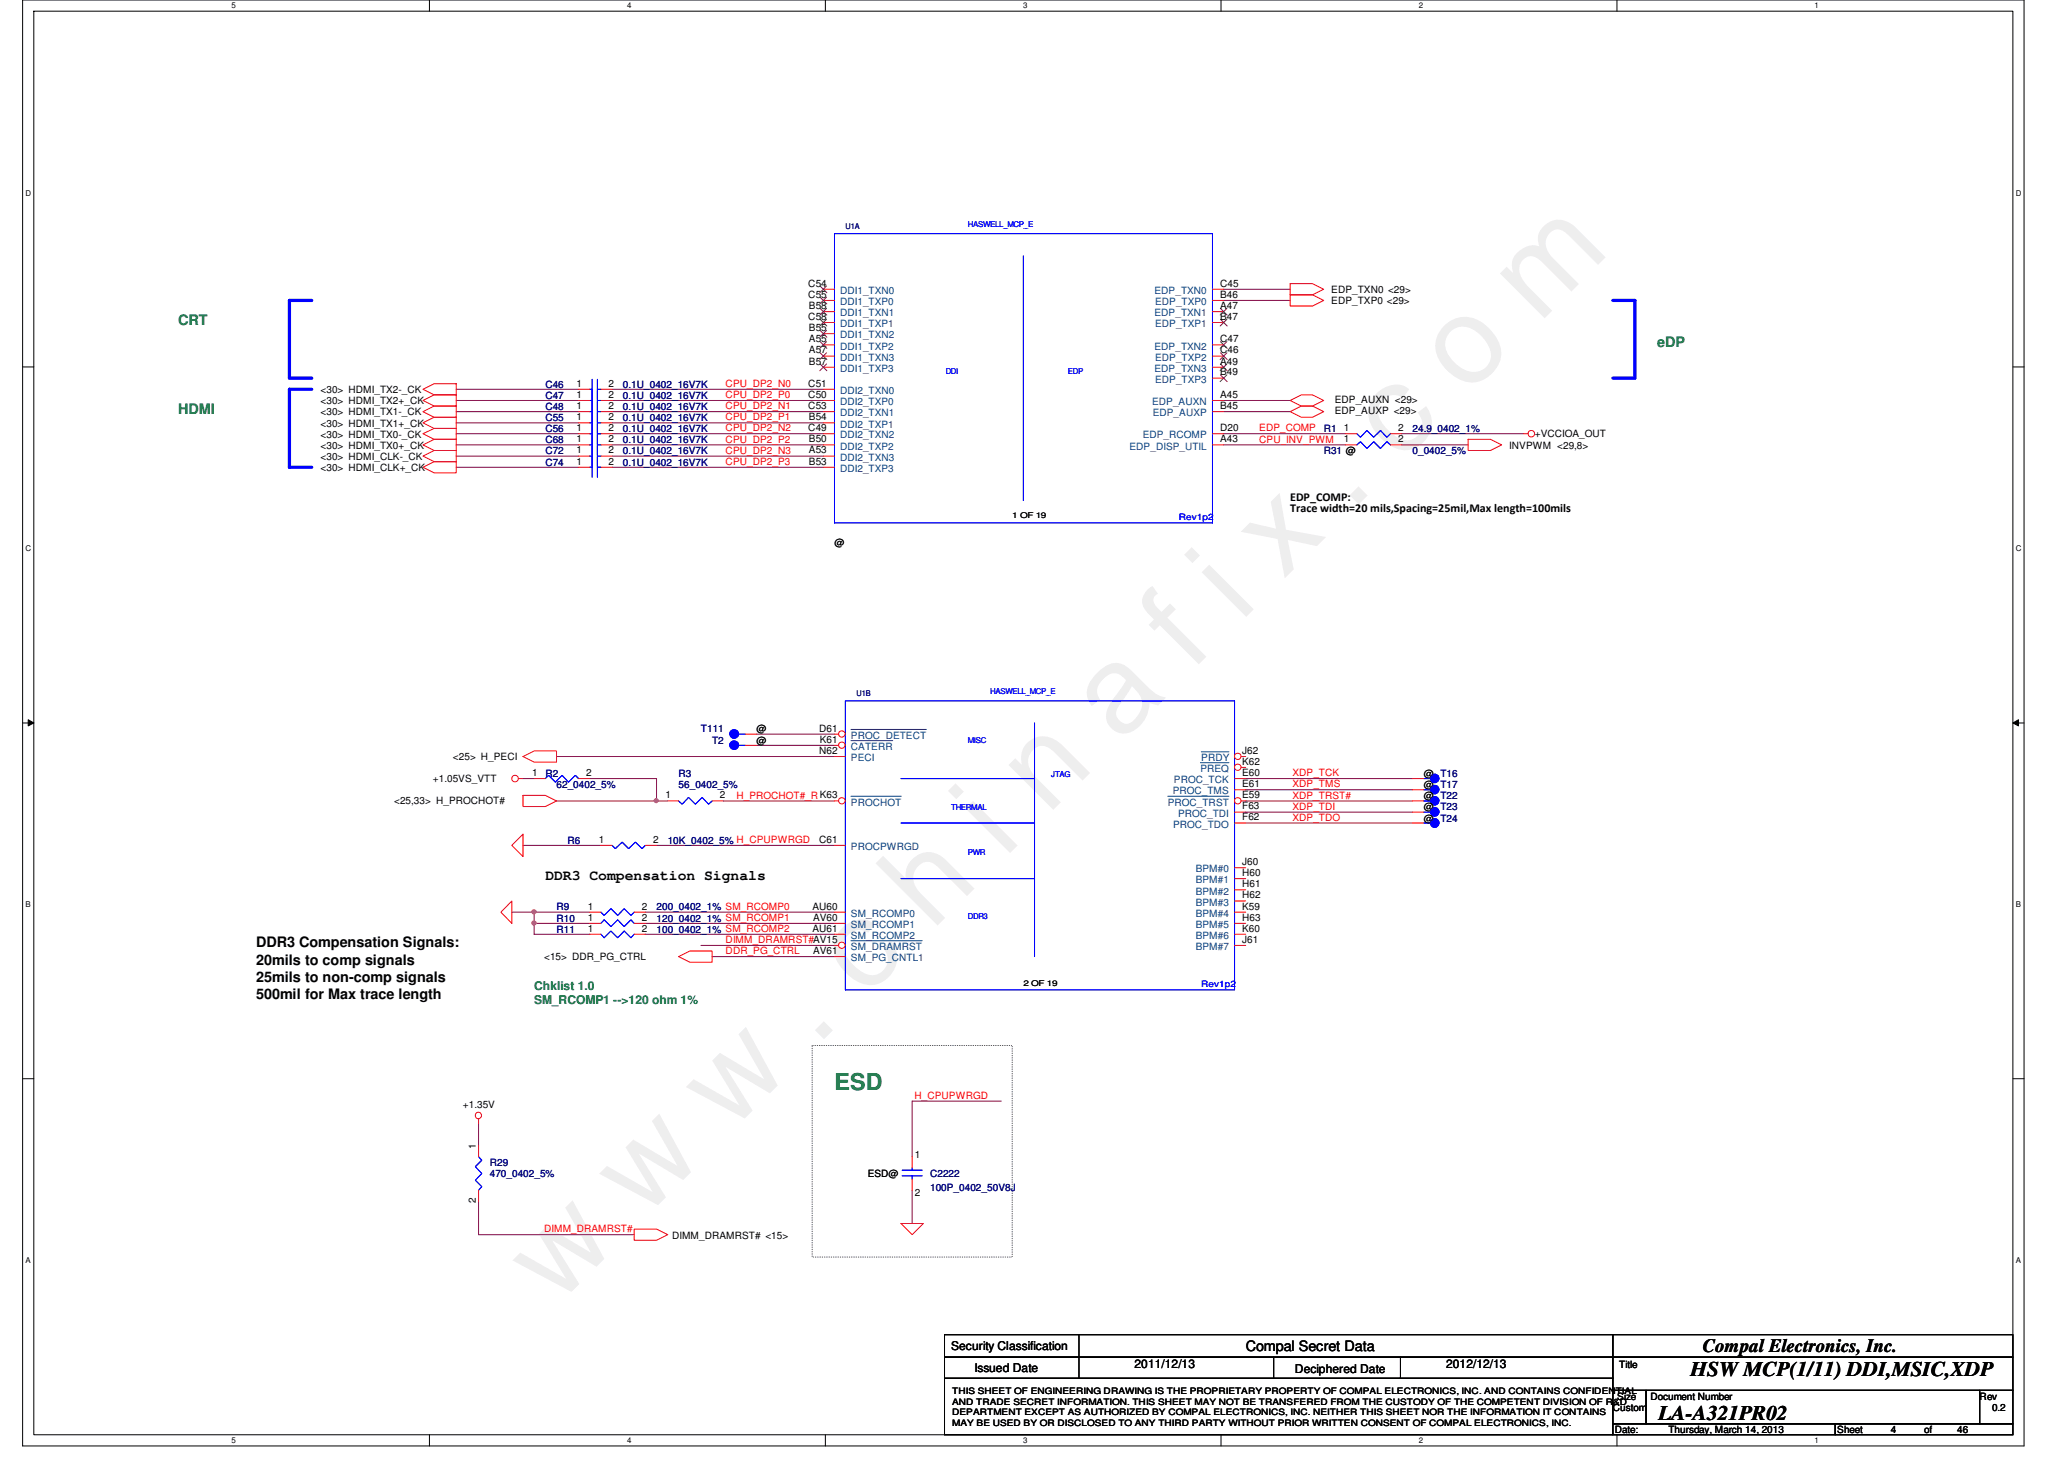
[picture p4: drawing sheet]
<svg xmlns="http://www.w3.org/2000/svg" width="297mm" height="210mm" viewBox="0 0 297 210" stroke-linecap="round" stroke-linejoin="round" font-family="sans-serif">
<defs><g id="words">
<text font-size="17.6" fill="#f0f" x="80.1" y="188" transform="rotate(-45 80.1 188)">w w w . c h i n a f i x . c o m</text>
<text font-size="3.3" fill="#008000" x="120.1" y="156.8">ESD</text>
<g font-size="3">
<text x="243.3" y="198">HSW MCP(1/11) DDI,MSIC,XDP</text>
<text x="238.7" y="204.3">LA-A321PR02</text>
</g>
<text font-size="2.7" x="245.1" y="194.5">Compal Electronics, Inc.</text>
<g font-size="2.1" fill="#008000">
<text x="25.7" y="46.7">CRT</text>
<text x="238.5" y="49.9">eDP</text>
<text x="25.7" y="59.5">HDMI</text>
</g>
<g font-size="2.1">
<text x="78.5" y="126.5">DDR3 Compensation Signals</text>
<text x="36.9" y="136.3">DDR3 Compensation Signals:</text>
<text x="36.9" y="138.8">20mils to comp signals</text>
<text x="36.9" y="141.2">25mils to non-comp signals</text>
<text x="36.9" y="143.7">500mil for Max trace length</text>
<text x="179.3" y="194.4">Compal Secret Data</text>
</g>
<g font-size="1.7">
<text x="185.7" y="73.7">Trace width=20 mils,Spacing=25mil,Max length=100mils</text>
<text x="185.7" y="72.1">EDP_COMP:</text>
<text x="136.9" y="194.3">Security Classification</text>
<text x="140.2" y="197.3">Issued Date</text>
<text x="163.3" y="196.8">2011/12/13</text>
<text x="186.3" y="197.5">Deciphered Date</text>
<text x="208.1" y="196.8">2012/12/13</text>
</g>
<g font-size="1.7" fill="#008000">
<text x="76.9" y="142.5">Chklist 1.0</text>
<text x="76.9" y="144.5">SM_RCOMP1 --&gt;120 ohm 1%</text>
</g>
<g font-size="1.4">
<text x="116.3" y="41.2">C54</text>
<text x="175.6" y="41.2">C45</text>
<text x="116.3" y="46">C58</text>
<text x="116.3" y="42.8">C55</text>
<text x="116.4" y="47.6">B55</text>
<text x="116.4" y="44.4">B58</text>
<text x="175.6" y="44.4">A47</text>
<text x="175.6" y="46">B47</text>
<text x="175.6" y="42.8">B46</text>
<text x="191.6" y="43.8">EDP_TXP0 &lt;29&gt;</text>
<text x="191.6" y="42.2">EDP_TXN0 &lt;29&gt;</text>
<text x="116.4" y="52.5">B57</text>
<text x="116.4" y="50.8">A57</text>
<text x="116.4" y="49.2">A55</text>
<text x="175.6" y="52.5">A49</text>
<text x="175.6" y="49.2">C47</text>
<text x="175.6" y="50.8">C46</text>
<text x="46.1" y="56.6">&lt;30&gt; HDMI_TX2-_CK</text>
<text x="46.1" y="58.2">&lt;30&gt; HDMI_TX2+_CK</text>
<text x="46.1" y="59.8">&lt;30&gt; HDMI_TX1-_CK</text>
<text x="83" y="57.2">1</text>
<text x="83" y="58.8">1</text>
<text x="83" y="55.6">1</text>
<text x="87.6" y="57.2">2</text>
<text x="87.6" y="58.8">2</text>
<text x="87.6" y="55.6">2</text>
<text x="116.3" y="58.8">C53</text>
<text x="116.3" y="55.6">C51</text>
<text x="116.3" y="57.2">C50</text>
<text x="175.6" y="57.2">A45</text>
<text x="175.6" y="58.8">B45</text>
<text x="175.6" y="54">B49</text>
<text x="192.1" y="59.6">EDP_AUXP &lt;29&gt;</text>
<text x="192.1" y="58">EDP_AUXN &lt;29&gt;</text>
<text x="46.1" y="61.4">&lt;30&gt; HDMI_TX1+_CK</text>
<text x="46.1" y="63">&lt;30&gt; HDMI_TX0-_CK</text>
<text x="46.1" y="64.6">&lt;30&gt; HDMI_TX0+_CK</text>
<text x="83" y="60.5">1</text>
<text x="83" y="62">1</text>
<text x="83" y="63.6">1</text>
<text x="83" y="65.2">1</text>
<text x="87.6" y="60.5">2</text>
<text x="87.6" y="62">2</text>
<text x="87.6" y="63.6">2</text>
<text x="87.6" y="65.2">2</text>
<text x="116.3" y="62">C49</text>
<text x="116.4" y="65.2">A53</text>
<text x="116.4" y="63.6">B50</text>
<text x="116.4" y="60.5">B54</text>
<text x="175.6" y="63.6">A43</text>
<text x="175.6" y="62">D20</text>
<text x="193.4" y="62">1</text>
<text x="193.4" y="63.6">1</text>
<text x="201.2" y="62">2</text>
<text x="201.2" y="63.6">2</text>
<text x="217.2" y="64.6">INVPWM &lt;29,8&gt;</text>
<text x="220.9" y="62.8">+VCCIOA_OUT</text>
<text x="46.1" y="66.2">&lt;30&gt; HDMI_CLK-_CK</text>
<text x="46.1" y="67.8">&lt;30&gt; HDMI_CLK+_CK</text>
<text x="83" y="66.8">1</text>
<text x="87.6" y="66.8">2</text>
<text x="116.4" y="66.8">B53</text>
<text x="120.1" y="78.5">@</text>
<text x="108.9" y="105.4">@</text>
<text x="108.9" y="107">@</text>
<text x="117.9" y="105.2">D61</text>
<text x="118" y="106.8">K61</text>
<text x="62.3" y="112.4">+1.05VS_VTT</text>
<text x="65.2" y="109.4">&lt;25&gt; H_PECI</text>
<text x="76.6" y="111.6">1</text>
<text x="84.4" y="111.6">2</text>
<text x="117.9" y="108.5">N62</text>
<text x="178.8" y="111.6">E60</text>
<text x="178.8" y="110">K62</text>
<text x="178.8" y="108.5">J62</text>
<text x="178.8" y="113.2">E61</text>
<text x="204.9" y="113.4">@ T17</text>
<text x="204.9" y="111.8">@ T16</text>
<text x="56.7" y="115.6">&lt;25,33&gt; H_PROCHOT#</text>
<text x="95.8" y="114.9">1</text>
<text x="103.6" y="114.9">2</text>
<text x="178.8" y="116.5">F63</text>
<text x="178.8" y="114.9">E59</text>
<text x="178.8" y="118">F62</text>
<text x="204.9" y="115">@ T22</text>
<text x="204.9" y="116.6">@ T23</text>
<text x="204.9" y="118.2">@ T24</text>
<text x="86.2" y="121.2">1</text>
<text x="94" y="121.2">2</text>
<text x="117.9" y="121.2">C61</text>
<text x="178.8" y="124.5">J60</text>
<text x="84.6" y="130.9">1</text>
<text x="92.4" y="130.9">2</text>
<text x="116.9" y="130.9">AU60</text>
<text x="178.8" y="127.6">H61</text>
<text x="178.8" y="126">H60</text>
<text x="178.8" y="129.2">H62</text>
<text x="178.8" y="130.9">K59</text>
<text x="84.6" y="132.5">1</text>
<text x="84.6" y="134">1</text>
<text x="92.4" y="132.5">2</text>
<text x="92.4" y="134">2</text>
<text x="116.9" y="134">AU61</text>
<text x="117" y="132.5">AV60</text>
<text x="117" y="137.2">AV61</text>
<text x="178.8" y="135.6">J61</text>
<text x="178.8" y="134">K60</text>
<text x="178.8" y="132.5">H63</text>
<text x="78.3" y="138.2">&lt;15&gt; DDR_PG_CTRL</text>
<text x="66.6" y="159.5">+1.35V</text>
<text x="68.5" y="165.3" transform="rotate(-90 68.5 165.3)">1</text>
<text x="131.7" y="166.6">1</text>
<text x="68.5" y="173.1" transform="rotate(-90 68.5 173.1)">2</text>
<text x="124.9" y="169.4">ESD@</text>
<text x="131.7" y="172.1">2</text>
<text x="96.7" y="178.2">DIMM_DRAMRST# &lt;15&gt;</text>
<text x="233" y="196.8">Title</text>
<text x="232.1" y="203">Custom</text>
<text x="232.7" y="201.4">Size</text>
<text x="237.5" y="201.4">Document Number</text>
<text x="284.9" y="201.4">Rev</text>
<text x="286.7" y="203">0.2</text>
<text x="232.4" y="206.2">Date:</text>
<text x="240.1" y="206.2">Thursday, March 14, 2013</text>
<text x="264.4" y="206.2">Sheet</text>
<text x="272.1" y="206.2">4</text>
<text x="276.9" y="206.2">of</text>
<text x="281.7" y="206.2">46</text>
</g>
<g font-size="1.4" fill="#004080">
<text x="120.9" y="47.1">DDI1_TXP1</text>
<text x="120.9" y="45.5">DDI1_TXN1</text>
<text x="120.9" y="43.9">DDI1_TXP0</text>
<text x="120.9" y="42.3">DDI1_TXN0</text>
<text x="166.2" y="45.5">EDP_TXN1</text>
<text x="166.2" y="42.3">EDP_TXN0</text>
<text x="166.2" y="47.1">EDP_TXP1</text>
<text x="166.2" y="43.9">EDP_TXP0</text>
<text x="120.9" y="53.5">DDI1_TXP3</text>
<text x="120.9" y="51.9">DDI1_TXN3</text>
<text x="120.9" y="50.3">DDI1_TXP2</text>
<text x="120.9" y="48.7">DDI1_TXN2</text>
<text x="166.2" y="53.5">EDP_TXN3</text>
<text x="166.2" y="50.3">EDP_TXN2</text>
<text x="166.2" y="51.9">EDP_TXP2</text>
<text x="120.9" y="59.9">DDI2_TXN1</text>
<text x="120.9" y="56.7">DDI2_TXN0</text>
<text x="120.9" y="58.3">DDI2_TXP0</text>
<text x="165.8" y="58.3">EDP_AUXN</text>
<text x="165.9" y="59.9">EDP_AUXP</text>
<text x="166.2" y="55.1">EDP_TXP3</text>
<text x="120.9" y="64.7">DDI2_TXP2</text>
<text x="120.9" y="63.1">DDI2_TXN2</text>
<text x="120.9" y="61.5">DDI2_TXP1</text>
<text x="162.6" y="64.7">EDP_DISP_UTIL</text>
<text x="164.5" y="63.1">EDP_RCOMP</text>
<text x="120.9" y="67.9">DDI2_TXP3</text>
<text x="120.9" y="66.3">DDI2_TXN3</text>
<text x="122.5" y="107.9">CATERR</text>
<text x="122.5" y="106.3">PROC_DETECT</text>
<text x="122.5" y="109.5">PECI</text>
<text x="168.9" y="112.7">PROC_TCK</text>
<text x="172.8" y="111.1">PREQ</text>
<text x="172.9" y="109.5">PRDY</text>
<text x="122.5" y="115.9">PROCHOT</text>
<text x="168.1" y="115.9">PROC_TRST</text>
<text x="168.8" y="114.3">PROC_TMS</text>
<text x="168.8" y="119.1">PROC_TDO</text>
<text x="169.5" y="117.5">PROC_TDI</text>
<text x="122.5" y="122.3">PROCPWRGD</text>
<text x="172.1" y="125.5">BPM#0</text>
<text x="122.5" y="131.9">SM_RCOMP0</text>
<text x="172.1" y="128.7">BPM#2</text>
<text x="172.1" y="127.1">BPM#1</text>
<text x="172.1" y="130.3">BPM#3</text>
<text x="172.1" y="131.9">BPM#4</text>
<text x="122.5" y="133.5">SM_RCOMP1</text>
<text x="122.5" y="135.1">SM_RCOMP2</text>
<text x="122.5" y="136.7">SM_DRAMRST</text>
<text x="172.1" y="136.7">BPM#7</text>
<text x="172.1" y="135.1">BPM#6</text>
<text x="172.1" y="133.5">BPM#5</text>
<text x="122.5" y="138.3">SM_PG_CNTL1</text>
</g>
<g font-size="1.4" fill="#000080">
<text x="78.5" y="57.4">C47</text>
<text x="78.5" y="59">C48</text>
<text x="78.5" y="55.8">C46</text>
<text x="89.7" y="57.4">0.1U_0402_16V7K</text>
<text x="89.7" y="59">0.1U_0402_16V7K</text>
<text x="89.7" y="55.8">0.1U_0402_16V7K</text>
<text x="78.5" y="60.6">C55</text>
<text x="78.5" y="62.2">C56</text>
<text x="78.5" y="63.8">C68</text>
<text x="78.5" y="65.4">C72</text>
<text x="89.7" y="60.6">0.1U_0402_16V7K</text>
<text x="89.7" y="62.2">0.1U_0402_16V7K</text>
<text x="89.7" y="63.8">0.1U_0402_16V7K</text>
<text x="89.7" y="65.4">0.1U_0402_16V7K</text>
<text x="190.5" y="62.2">R1</text>
<text x="190.5" y="65.4">R31 @</text>
<text x="203.3" y="62.2">24.9_0402_1%</text>
<text x="203.3" y="65.4">0_0402_5%</text>
<text x="78.5" y="67">C74</text>
<text x="89.7" y="67">0.1U_0402_16V7K</text>
<text x="100.9" y="105.4">T111</text>
<text x="102.5" y="107">T2</text>
<text x="78.5" y="111.8">R2</text>
<text x="80.1" y="113.4">62_0402_5%</text>
<text x="97.7" y="111.8">R3</text>
<text x="97.7" y="113.4">56_0402_5%</text>
<text x="81.7" y="121.4">R6</text>
<text x="96.1" y="121.4">10K_0402_5% H_CPUPWRGD</text>
<text x="80.1" y="131">R9</text>
<text x="94.5" y="131">200_0402_1% SM_RCOMP0</text>
<text x="80.1" y="132.6">R10</text>
<text x="80.1" y="134.2">R11</text>
<text x="94.5" y="132.6">120_0402_1% SM_RCOMP1</text>
<text x="94.5" y="134.2">100_0402_1% SM_RCOMP2</text>
<text x="70.5" y="167.8">R29</text>
<text x="70.5" y="169.4">470_0402_5%</text>
<text x="133.9" y="169.4">C2222</text>
<text x="133.9" y="171.3">100P_0402_50V8J</text>
</g>
<g font-size="1.4" fill="#f00">
<text x="104.4" y="55.7">CPU_DP2_N0</text>
<text x="104.4" y="57.3">CPU_DP2_P0</text>
<text x="104.4" y="58.9">CPU_DP2_N1</text>
<text x="104.4" y="60.5">CPU_DP2_P1</text>
<text x="104.4" y="62.1">CPU_DP2_N2</text>
<text x="104.4" y="63.7">CPU_DP2_P2</text>
<text x="104.4" y="65.3">CPU_DP2_N3</text>
<text x="181.2" y="62.1">EDP_COMP</text>
<text x="181.2" y="63.7">CPU_INV_PWM</text>
<text x="104.4" y="66.9">CPU_DP2_P3</text>
<text x="186" y="111.7">XDP_TCK</text>
<text x="186" y="113.3">XDP_TMS</text>
<text x="106" y="114.9">H_PROCHOT#_RK63</text>
<text x="186" y="114.9">XDP_TRST#</text>
<text x="186" y="116.5">XDP_TDI</text>
<text x="186" y="118.1">XDP_TDO</text>
<text x="104.4" y="135.7">DIMM_DRAMRST#AV15</text>
<text x="104.4" y="137.3">DDR_PG_CTRL</text>
<text x="131.6" y="158.1">H_CPUPWRGD</text>
<text x="78.3" y="177.3">DIMM_DRAMRST#</text>
</g>
<g font-size="1.3" fill="#00f">
<text x="169.7" y="74.8">Rev1p2</text>
<text x="172.9" y="142">Rev1p2</text>
</g>
<g font-size="1.3">
<text x="137" y="200.6">THIS SHEET OF ENGINEERING DRAWING IS THE PROPRIETARY PROPERTY OF COMPAL ELECTRONICS, INC. AND CONTAINS CONFIDENTIAL</text>
<text x="137" y="202.1">AND TRADE SECRET INFORMATION. THIS SHEET MAY NOT BE TRANSFERED FROM THE CUSTODY OF THE COMPETENT DIVISION OF R&amp;D</text>
<text x="137" y="203.6">DEPARTMENT EXCEPT AS AUTHORIZED BY COMPAL ELECTRONICS, INC. NEITHER THIS SHEET NOR THE INFORMATION IT CONTAINS</text>
<text x="137" y="205.1">MAY BE USED BY OR DISCLOSED TO ANY THIRD PARTY WITHOUT PRIOR WRITTEN CONSENT OF COMPAL ELECTRONICS, INC.</text>
</g>
<g font-size="1.1">
<text x="33.3" y="1.1">5</text>
<text x="90.3" y="1.1">4</text>
<text x="147.2" y="1.1">3</text>
<text x="204.2" y="1.1">2</text>
<text x="261.2" y="1.1">1</text>
<text x="3.7" y="28.2">D</text>
<text x="290.1" y="28.2">D</text>
<text x="145.7" y="74.6">1 OF 19</text>
<text x="3.7" y="79.3">C</text>
<text x="290.1" y="79.3">C</text>
<text x="3.7" y="130.6">B</text>
<text x="290.1" y="130.6">B</text>
<text x="147.3" y="141.8">2 OF 19</text>
<text x="3.7" y="181.7">A</text>
<text x="290.1" y="181.7">A</text>
<text x="33.3" y="207.6">5</text>
<text x="90.3" y="207.6">4</text>
<text x="147.2" y="207.6">3</text>
<text x="204.2" y="207.6">2</text>
<text x="261.2" y="207.6">1</text>
</g>
<g font-size="1.1" fill="#000080">
<text x="121.7" y="33">U1A</text>
<text x="123.3" y="100.2">U1B</text>
</g>
<g font-size="1.1" fill="#00f">
<text x="139.3" y="32.7">HASWELL_MCP_E</text>
<text x="136.1" y="53.8">DDI</text>
<text x="153.7" y="53.8">EDP</text>
<text x="142.5" y="99.9">HASWELL_MCP_E</text>
<text x="139.3" y="106.9">MISC</text>
<text x="151.3" y="111.7">JTAG</text>
<text x="136.9" y="116.5">THERMAL</text>
<text x="139.3" y="122.9">PWR</text>
<text x="139.3" y="132.2">DDR3</text>
</g>
</g></defs>
<path d="M3.3 0h288v208h-288zM4.9 1.6h284.8v204.8h-284.8z" fill="none" stroke="#000" stroke-width=".14"/>
<g fill="#fff">
<path d="M33.3 .2h.6v1.2h-.6z"/>
<path d="M33.3 206.6h.6v1.2h-.6z"/>
</g>
<path d="M61.8 0v1.6M61.8 206.4v1.6" fill="none" stroke="#000" stroke-width=".14"/>
<g fill="#fff">
<path d="M90.3 .2h.5v1.2h-.5z"/>
<path d="M90.3 206.6h.5v1.2h-.5z"/>
</g>
<path d="M118.8 0v1.6M118.8 206.4v1.6" fill="none" stroke="#000" stroke-width=".14"/>
<g fill="#fff">
<path d="M147.2 .2h.6v1.2h-.6z"/>
<path d="M147.2 206.6h.6v1.2h-.6z"/>
</g>
<path d="M175.7 0v1.6M175.7 206.4v1.6" fill="none" stroke="#000" stroke-width=".14"/>
<g fill="#fff">
<path d="M204.2 .2h.6v1.2h-.6z"/>
<path d="M204.2 206.6h.6v1.2h-.6z"/>
</g>
<path d="M232.7 0v1.6M232.7 206.4v1.6" fill="none" stroke="#000" stroke-width=".14"/>
<g fill="#fff">
<path d="M261.2 .2h.5v1.2h-.5z"/>
<path d="M261.2 206.6h.5v1.2h-.5z"/>
<path d="M3.7 27.2h.7v1.2h-.7z"/>
<path d="M290.1 27.2h.8v1.2h-.8z"/>
<path d="M3.7 78.4h.7v1.1h-.7z"/>
<path d="M290.1 78.4h.8v1.1h-.8z"/>
</g>
<path d="M3.3 52.8h1.6M289.7 52.8h1.6" fill="none" stroke="#000" stroke-width=".14"/>
<g fill="#fff">
<path d="M3.7 129.6h.7v1.2h-.7z"/>
<path d="M290.1 129.6h.7v1.2h-.7z"/>
</g>
<path d="M3.3 104h1.6M4.1 103.5l.8 .5-.8 .4zM289.7 104l.8-.5v.9zM289.7 104h1.6" fill="none" stroke="#000" stroke-width=".14"/>
<path d="M4.1 103.5l.8 .5-.8 .4zM289.7 104l.8-.5v.9z" fill="#000"/>
<g fill="#fff">
<path d="M3.7 180.8h.7v1.1h-.7z"/>
<path d="M290.1 180.8h.7v1.1h-.7z"/>
</g>
<g fill="none" stroke="#000" stroke-width=".14">
<path d="M3.3 155.2h1.6M289.7 155.2h1.6M135.9 192h96.2v3.2h-96.2zM135.9 195.2h96.2v3.1h-96.2zM135.9 198.3h96.2v8.1h-96.2zM155.3 192v6.3M183.3 195.2v3.1M201.5 195.2v3.1M232.1 192h57.6v3.2h-57.6zM232.1 195.2h57.6v4.8h-57.6zM232.1 200h4.8v4.9h-4.8zM232.1 204.9h32v1.5h-32z"/>
<path d="M236.9 200h48v4.9h-48zM264.1 204.9h25.6v1.5h-25.6zM284.9 200h4.8v4.9h-4.8z"/>
</g>
<path d="M44.9 56h-3.2v11.2h3.2M44.9 43.2h-3.2v11.2h3.2" fill="none" stroke="#00f" stroke-width=".47"/>
<path d="M116.9 150.4h28.8v30.4h-28.8z" fill="none" stroke="#000" stroke-width=".14" stroke-dasharray="0 .3"/>
<g fill="none" stroke="#800040" stroke-width=".14">
<path d="M65.7 56h17.6M65.7 57.6h17.6M65.7 59.2h17.6M88.1 56h30.4M88.1 57.6h30.4M88.1 59.2h30.4M65.7 60.8h17.6M65.7 64h17.6M65.7 67.2h17.6M65.7 62.4h17.6M65.7 65.6h17.6M88.1 60.8h30.4"/>
<path d="M88.1 62.4h30.4M88.1 64h30.4M88.1 65.6h30.4M88.1 67.2h30.4M80.1 108.8h40"/>
</g>
<path d="M60.9 56l1.6-.8h3.2v1.6h-3.2zM60.9 57.6l1.6-.8h3.2v1.6h-3.2zM60.9 59.2l1.6-.8h3.2v1.6h-3.2zM60.9 60.8l1.6-.8h3.2v1.6h-3.2zM60.9 62.4l1.6-.8h3.2v1.6h-3.2zM60.9 64l1.6-.8h3.2v1.6h-3.2zM60.9 65.6l1.6-.8h3.2v1.6h-3.2zM60.9 67.2l1.6-.8h3.2v1.6h-3.2z" fill="none" stroke="#f00" stroke-width=".14"/>
<path d="M120.1 33.6h54.4v41.6h-54.4zM147.3 36.8v35.2M121.7 100.8h56v41.6h-56zM148.9 104v33.6" fill="none" stroke="#00f" stroke-width=".14"/>
<use href="#words"/>
</svg>
